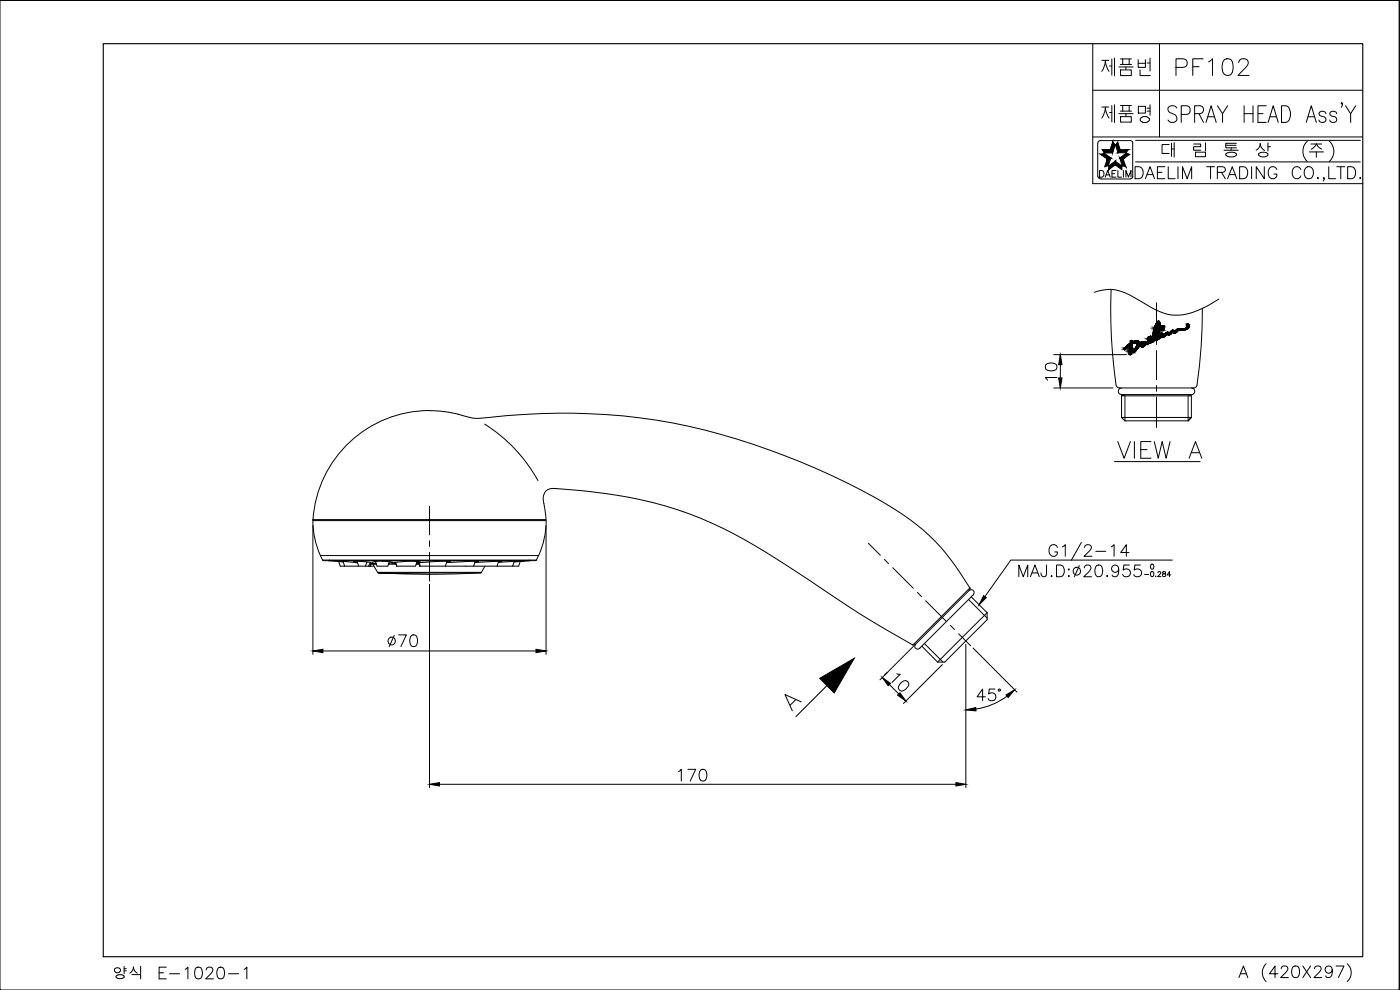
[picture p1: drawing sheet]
<svg xmlns="http://www.w3.org/2000/svg" width="420mm" height="297mm" viewBox="0 0 420 297" stroke-linecap="round" stroke-linejoin="round" font-family="sans-serif">
<defs><g id="words">
<text font-size="18.5" x="320.7" y="41.3">제품명</text>
<text font-size="14.1" x="320.7" y="24">제품번</text>
<text font-size="10.1" x="349.2" y="38.1">SPRAY HEAD Ass'Y</text>
<g font-size="9.3">
<text x="351.7" y="24">PF102</text>
<text x="313.6" y="169.3">G1/2-14</text>
</g>
<g font-size="8.8">
<text x="266.3" y="208.5">10</text>
<text x="234.2" y="214.5">A</text>
</g>
<text font-size="7.9" x="339.4" y="55.4">DAELIM TRADING CO.,LTD.</text>
<g font-size="7.1">
<text x="318.2" y="115.4" transform="rotate(-90 318.2 115.4)">10</text>
<text x="304.4" y="174.3">MAJ.D: 20.955</text>
<text x="115.4" y="195.1">70</text>
<text x="202.5" y="235.7">170</text>
</g>
<text font-size="6.6" x="292.1" y="211.3">45°</text>
<text font-size="4.9" x="328.8" y="54.3">DAELIM</text>
<text font-size="4.4" x="342.2" y="174.3">-0.284</text>
</g></defs>
<!-- layer: 0 -->
<g fill="none" stroke="#000" stroke-width=".3">
<path d="M0 .1h419.9v296.9h-419.9zM0 .1h419.9v296.9M328 13.1v42h81M348 13.1v28M328 27.1h81M328 41.1h81M329.4 43v9.9M330.5 53.7h8.7M339.9 43v9.9M340.8 42.1h67.5M340.8 48.6h67.5M358.2 43.2h2.1v.8h-2.1v1.1h2.1"/>
<path d="M358.8 45.7h3v1.3h-3zM361.8 42.8v2.5M367.3 45.1h4.3M367.9 43.6h3.1M368 46.1v.5M368 46.1a2.45 2.45 0 0 1 3.1 .2l-.1 .3M369.5 44.4v.7M371.1 43h-3.2v1.4h3.2M377 45.1l.7-.7 .5-1.4 .5 1.5 .8 .7M377.8 46.6a.95 .95 0 0 1 1.3-.9l1.2 .3 .1 .6M380.5 42.8v2.5M380.5 44h.8"/>
<path d="M392.3 42.4a4.2 4.2 0 0 0 0 6.1M392.9 45.6h4.3M393.4 43.2h3.3M395.1 45.6v1.6M395.1 43.2l-.8 1.1-.8 .5M395.1 43.2l.8 1.1 .8 .4M398.9 42.4a4.1 4.1 0 0 1 0 6.1M145.4 127.2a46.5 46.5 0 0 1 16 17M93.9 157.7v38.6M163.9 157.7v38.6M128.9 175.3v61M290.8 177.2a.87 .87 0 0 1 1.3 0 .87 .87 0 0 1 0 1.3"/>
<path d="M291 177l-16.4 16.4M291.5 179.1l4.7 4.7v2.2l-12.7 12.7h-2.1l-4.8-4.8M292.1 178.4l-16.1 16.1M351.8 168h-48.4l-7.8 11M96.9 195.3h64M274.1 194l-10 10M274.8 193.2a.87 .87 0 0 0 0 1.3 .87 .87 0 0 0 1.2 0M282.8 199.4l-11.7 11.7M289.9 193.3v43M292 194.4l13.2 13.3M131.9 235.3h155"/>
</g>
<g fill="#000" stroke="#000" stroke-width=".3">
<path d="M295.2 178.7l.8 .6-2.2 2.2zM93.9 195.3l3-.5v1zM160.9 194.8l3 .5-3 .5zM301.9 208.5l2.6-1.5-1.9 2.3zM128.9 235.3l3-.5v1zM286.9 234.8l3 .5-3 .5z"/>
<path d="M332.3 47.7l.3 2-1 .3zM332.3 47.7l.3 2 .8-2.3z"/>
<path d="M334.7 48.4v1.1l-2 1.4zM332.7 49.8v1.1l2-2.5z"/>
<path d="M334.7 49.5l2 .3v1.1zM334.7 48.4v1.1l2 .3z"/>
<path d="M336 47.4l1.1 .3 .8 2.3zM336 47.4l.8 2.3 1.1 .3z"/>
</g>
<!-- layer: TXT -->
<path d="M31 13.1h378v273.9h-378z" fill="none" stroke="#000" stroke-width=".34"/>
<!-- layer: DWG -->
<g fill="none" stroke="#000" stroke-width=".3">
<path d="M333.5 86.9a157.4 157.4 0 0 0 1.4 28.7M360.8 92.5a144.7 144.7 0 0 1-1.7 23.4l-.9 .5h-22.2a.99 .99 0 0 1-1-.9M336.6 118.8v6.5M336.6 116.4a.99 .99 0 0 0-1 1 .99 .99 0 0 0 1 1h21a.99 .99 0 0 0 1-1 .99 .99 0 0 0-1-1M337.3 118.4l-.7 .4h20.9M356.9 118.4l.6 .4v6.5h-20.9M336.6 125.3l1 1h19M356.6 126.3l.9-1-.9 1M248.2 205.7l-9.4 9.3M34.6 290.5a.82 .82 0 0 0 .1 1.2 .82 .82 0 0 0 1.1 0 .82 .82 0 0 0 .1-1.2M34.6 290.6a.95 .95 0 0 1 1.3 0M35.4 293.5h1.3"/>
<path d="M35.4 293.6a.51 .51 0 0 1-.6-.5 .51 .51 0 0 1 .6-.6 1.13 1.13 0 0 1 1.8 .7l-.5 .4M37.3 290v2.1M37.3 290.6h.6M37.3 291.3h.6M39 292l.9-1 .1-.9 .3 .9 .9 1M39.6 292.4h2.6v1.3M42.2 290v2.1M47.8 291.9h1.3M49.9 290.2h-2.1v3.5h2.1M50.9 292.2h3M55.6 290.9l.8-.7v3.5M58.9 290.4a1.15 1.15 0 0 1 1.7 .5 2.87 2.87 0 0 1-.4 2.6 1.15 1.15 0 0 1-1.7-.5 3.2 3.2 0 0 1 .4-2.6z"/>
<path d="M61.9 291l.2-.5 .5-.3 1 .2a1.05 1.05 0 0 1-.2 1.6l-1.7 1.7h2.4M65.6 290.4a1.12 1.12 0 0 1 1.6 .5 2.87 2.87 0 0 1-.3 2.6 1.12 1.12 0 0 1-1.7-.5 2.87 2.87 0 0 1 .4-2.6zM68.6 292.2h3M73.2 290.9l.9-.7v3.5M371.8 293.3l1.4-3.5 1.3 3.5M372.3 292.2h1.7M380 289.2a3.6 3.6 0 0 0 0 5.3M383.5 292.2h-2.5l1.7-2.4v3.5M384.5 290.6l.2-.5a1.17 1.17 0 0 1 1.5-.1 .81 .81 0 0 1 .1 1.2l-2 2.1h2.4M388.2 290a1.24 1.24 0 0 1 1.6 .5 2.84 2.84 0 0 1-.3 2.6 1.15 1.15 0 0 1-1.7-.5 2.87 2.87 0 0 1 .4-2.6zM391 289.8l2.3 3.5M393.3 289.8l-2.3 3.5"/>
<path d="M394.5 290.6l.2-.5a1.1 1.1 0 0 1 1.8 .4l-.5 1.2-1.7 1.6h2.4M399.8 291a1.08 1.08 0 0 1-1.5 .9 1.08 1.08 0 0 1-.4-1.7 1.08 1.08 0 0 1 1.8 .1 3.1 3.1 0 0 1-.4 2.8 .99 .99 0 0 1-1.5-.3M401 289.8h2.4l-1.7 3.5M404.3 289.2a3.6 3.6 0 0 1 0 5.3"/>
</g>
<!-- layer: DIM -->
<path d="M328.4 87.7a12.3 12.3 0 0 1 11.7 1.4l4.6 2.7a14.8 14.8 0 0 0 16.3 .6l4.8-2.7M316.2 106.4h21.9M316.2 116.4h17.8M337.6 118.4v7.9M356.6 118.4v7.9" fill="none" stroke="#000" stroke-width=".3"/>
<!-- layer: MAKE2D_VISIBLE_LINES -->
<g fill="none" stroke="#000" stroke-width=".3">
<path d="M137.5 124.3l5.1 1.2a279.5 279.5 0 0 1 34.5-1.4 178.7 178.7 0 0 1 62.9 14.4 150.9 150.9 0 0 1 35.1 18.9 57.5 57.5 0 0 1 13.3 14.8l2.7 4.2M137.5 124.3a35 35 0 0 0-43.6 31.6M93.9 155.9l.3 .3M163.2 151.1l.7 4.8M163.2 151.2a3.2 3.2 0 0 1 2.7-4.7 143.9 143.9 0 0 1 40.9 7.7 143.6 143.6 0 0 1 29.5 15.6l6.2 4a309.3 309.3 0 0 0 31.7 19.8l.4-.2M163.9 156.2h-70a25.5 25.5 0 0 0 2.3 10.5M163.9 156.2a25.5 25.5 0 0 1-2.2 10.5M96.1 166.7l.7 1.3M96.8 168l.3 .2h63.6l.3-.2M98.6 168.2h.3h-.3M98.9 168.2l8.4 .7-1.1-.4M98.9 168l-.3 .2"/>
<path d="M101.6 168.5l.5 1.4h7.6M103 168.4l.4 1.5M106.2 168.4l4.4 .2 2 .6h-1.3M106.2 168.4v.1M107.1 168.4l.6 1.5M110.1 168.6l-.4 1.3h2.5M111 169.9l.4-.9-.2 .9M111.7 168.9l1.1 .2M112.4 168.5l.3 .1M112.7 168.5l.5 1.4h3.2l.4-1.4M112.8 169.1h.1M112.9 169.3h-1l1.7 2.6"/>
<path d="M113.1 168.4l-1 .2-.4 .3M113.1 168.4l4.8 .3-1.2 .4M113.5 171.9h30.7a278.4 278.4 0 0 1-30.7 0zM116.6 169.3h2.3M116.6 169.1v.1M124.9 169.3h.9M125 169.1l.7 .1M125.1 168.9l1.1-.3a28.6 28.6 0 0 0-8.6 .3l1.2 .2M125.2 168.5l-.5 1.4h-5.7l-.3-1.2M125.6 168.9l.3 1M125.9 169.9h27.9M134 168.8l1.2-.2-3.7-.2-6.5 .5"/>
<path d="M134.2 168.4l-.6 1.5M142.7 168.4l-.5 1.5M145.5 169.9l-1.2 2M149.6 168.6l1.1-.2-8.2 .3 1.1-.2-2.8-.1-6.8 .4M149.6 168.4l-.4 1.5M154.3 168.4l-.5 1.5h1.9l.4-1.4 .6-.1M155.3 168.4l-5.7 .3M155.4 168.4l-1.1 .2M156.7 168.4l-2.4 .2M157.1 168.4h.1M158.9 168.2l-2.2 .2M158.9 168l.3 .2"/>
<path d="M161.6 166.7l-.6 1.3M291.1 176.4l-.1 .6"/>
</g>
<!-- layer: CL -->
<g fill="none" stroke="#000" stroke-width=".3">
<path d="M347.1 90.8v9.1M347.1 101.7v1.7M347.1 105.2v8.7M347.1 115.7v1.7M347.1 119.2v9.1M128.9 151.9v8.6M128.9 162.2v1.8M128.9 165.7v8.6M260.6 163l3.6 3.6M265.4 167.8l1.3 1.3M267.9 170.3l6.2 6.2M275.3 177.7l1.3 1.3"/>
<path d="M277.8 180.2l6.2 6.2M285.2 187.6l1.3 1.3M287.7 190.1l3.6 3.6"/>
</g>
<!-- layer: MAKE2D_VISIBLE_LINES_-_TA2 -->
<path d="M93.9 155.9h70M96.1 166.7h65.5M96.8 168h64.2M111.1 168.8l-.5 1.1M113.3 171.7h31.2M118.7 168.7l.4 1.2M125.9 168.8l.2 1.1M291.1 176.4l-17.1 17.1" fill="none" stroke="#000" stroke-width=".3"/>
<!-- layer: D -->
<g fill="none" stroke="#000" stroke-width=".3">
<path d="M347.3 96.6l-.5 .8-.6 1.6v2a.75 .75 0 0 1 .1 1 .75 .75 0 0 1-.9 .3 .68 .68 0 0 0 .4-.9 .68 .68 0 0 0-.9-.4l-.5 .7 .3 .9a.47 .47 0 0 1-.5 .3 .47 .47 0 0 1-.4-.4M347.4 96.5l-.1 .1M347.7 96.4l-.3 .1M347.7 96.4h.1M347.8 96.4l.3 .6v1.3l-.8 2.6a.31 .31 0 0 0 0 .5 .31 .31 0 0 0 .5-.1l.9-1.4 .1 .2a.47 .47 0 0 0 .4 .5 .47 .47 0 0 0 .5-.4l.4-.4 .5-.1a.53 .53 0 0 0 .6 .2 .53 .53 0 0 0 .3-.5l.4-.3 .7 .2 .8-.6h.8a1.63 1.63 0 0 0 2-.7 .45 .45 0 0 1-.1-.6 .45 .45 0 0 1 .6-.1 .45 .45 0 0 1 .1 .6 1.99 1.99 0 0 1-2.6 1.1h-.6a1.21 1.21 0 0 1-1.5 .8l-.3-.2M348.7 99v.2M348.7 99.2h.1M348.7 99v-1.3a.47 .47 0 0 1 .6 0 .47 .47 0 0 1 .2 .5l-.8 1M348.7 99h.1M351.8 99.6a.95 .95 0 0 1-1.4 .7l-.7 .4a.61 .61 0 0 1-.6 .5 .61 .61 0 0 1-.6-.4l-.1 .2a1.71 1.71 0 0 1-1.8 .9 2.27 2.27 0 0 1-1.8 1.1l-.5 .3-.6-.1a.75 .75 0 0 1-.6 .9 .75 .75 0 0 1-.8-.8l.5-.7 .5-.1-.6 .7 .2 .3 .3-.1 .5-.9M351.8 99.6h.1M339.3 102.3l.5-.1v.4a1.34 1.34 0 0 1 2.2 .3l-.2 1.1-1.4 1.6a.31 .31 0 0 1-.3 .2 .31 .31 0 0 1-.3-.2l.7-.8a1.24 1.24 0 0 0 .3-1.9h-.4a1.14 1.14 0 0 0-.7 1.6l-.2 1.4a.4 .4 0 0 1-.1 .4 .4 .4 0 0 1-.4 .1l.2-3-1.8 1.5v-.2l.7-.8a2.06 2.06 0 0 0 1.2-1.6z"/>
<path d="M339.5 106.1h.1M341.7 104.2h.1M343.7 102.5h.1M345 101.5l.2-.1a.38 .38 0 0 1 .2 .4 .38 .38 0 0 1-.5 .3zM346.9 100.9h.1M347 100.7l.5-1.4 .1-2.1-.7 2v1.7M347 100.8v.1M347 100.7v.1M334.5 138.5h25.7M335.4 132.5l2 5 1.9-5M340.4 132.5v5M342.3 134.9h2"/>
<path d="M345.4 132.5h-3.1v5h3.1M346.4 132.5l1.2 5 1.2-5 1.2 5 1.2-5M356.9 137.5l1.9-5 1.9 5M357.6 135.8h2.4M290.7 179.9l5.5 5.5M277.5 193.1l5.5 5.6M296.2 183.8l-14.8 14.9"/>
</g>
<!-- layer: DWG -->
<path d="M246 203.5l10.4-6-6 10.4z" fill="#000" stroke="#000" stroke-width=".3"/>
<!-- layer: D -->
<g fill="#000" stroke="#000" stroke-width=".3">
<path d="M347.3 96.6h.6zM348.7 99.2h.2zM349 97.6h.1zM351.9 99.1h.1zM352.8 99.2h.5zM353.7 98.7h.1zM354.6 99h.3zM356.3 97.3h.2zM337.4 104.9h.1zM339 105.9h.5zM339 106.4h.3zM339.5 102.1h.2z"/>
<path d="M339.8 105.8h.3zM339.9 102.6h2zM340 105.5h.5zM339.8 105.8h.2zM340.3 102.4h1.5zM341.2 102.2h.1zM344 103.3h.3zM344.4 102.9h.5zM344.5 101.5h.5zM345 102.9h.4zM345.1 101h.4zM345 102.9h.2z"/>
<path d="M347 101.9h.3zM347 101.9l.2 .1zM347.9 101.2h.4zM348.9 101.2h.2zM348.9 101.2h.3zM350.5 100.4h.7zM350.7 100.5h.3z"/>
<path d="M346.2 99.2h.7zM346.2 99.2h.7z"/>
<path d="M346.3 98.8h.7zM346.3 98.8h.7z"/>
<path d="M346.4 98.6h.6zM346.4 98.6h.6z"/>
<path d="M346.1 100h.7zM346.1 100h.7z"/>
<path d="M346.2 99.5l.6 .1zM346.2 99.5l.6 .1z"/>
<path d="M346.2 99.6h.6zM346.2 99.6h.6z"/>
<path d="M346.1 99.6l.7 .1zM346.1 99.6l.7 .1z"/>
<path d="M346.1 99.7l.7 .1zM346.1 99.7l.7 .1z"/>
<path d="M346.1 99.8h.7zM346.1 99.8h.7z"/>
<path d="M346.1 99.8l.7 .1zM346.1 99.8l.7 .1z"/>
<path d="M346.1 99.9h.7zM346.1 99.9l.7 .1z"/>
<path d="M346.9 97.4h.5zM346.9 97.4h.5z"/>
<path d="M346.2 99.2l.7 .1zM346.2 99.2l.7 .1z"/>
<path d="M346.2 99.3h.7zM346.2 99.3h.7z"/>
<path d="M346.2 99.3l.7 .1zM346.2 99.3l.7 .1z"/>
<path d="M346.2 99.4h.7zM346.2 99.4l.6 .1z"/>
<path d="M346.9 97.2h.7zM346.9 97.2h.7z"/>
<path d="M346.3 98.9l.6 .1zM346.3 98.9l.6 .1z"/>
<path d="M346.3 99h.6zM346.3 99h.6z"/>
<path d="M346.2 99h.7zM346.2 99l.7 .2z"/>
<path d="M346.3 98.8h.7zM346.3 98.8l.6 .1z"/>
<path d="M346.4 98.5l.6 .1zM346.4 98.5l.6 .1z"/>
<path d="M346.4 98.6l.6 .2v-.2zM346.4 98.6l.6 .2h-.7z"/>
<path d="M346.5 98.4l.5 .1zM346.5 98.4l.5 .1z"/>
<path d="M346.4 98.5h.6zM346.4 98.5h.6z"/>
<path d="M346.5 98.3h.6zM346.5 98.3l.5 .1z"/>
<path d="M346.5 98.1l.6 .1zM346.5 98.1l.6 .1z"/>
<path d="M346.5 98.2h.6zM346.5 98.2l.6 .1zM346.5 98.3h.6zM346.5 98.3h.6z"/>
<path d="M346.6 98h.6zM346.6 98h.6z"/>
<path d="M346.6 98h.6zM346.6 98l.5 .1z"/>
<path d="M346.6 97.9h.6zM346.6 97.9h.6z"/>
<path d="M346.6 97.9h.6zM346.6 97.9l.6 .1z"/>
<path d="M346.7 97.7l.6 .1zM346.7 97.7l.6 .1z"/>
<path d="M346.7 97.8h.6zM346.7 97.8l.5 .1z"/>
<path d="M346.8 97.6l.5 .1zM346.8 97.6l.5 .1z"/>
<path d="M346.7 97.7h.6zM346.7 97.7h.6z"/>
<path d="M346.8 97.5l.5 .1zM346.8 97.5l.5 .1z"/>
<path d="M346.8 97.6h.5zM346.8 97.6h.5z"/>
<path d="M346.8 97.4h.6zM346.8 97.4h.6z"/>
<path d="M346.8 97.4h.6zM346.8 97.4l.5 .1z"/>
<path d="M346.9 97.4h.5zM346.9 97.4h.5z"/>
<path d="M346.9 97.3h.6zM346.9 97.3l.5 .1z"/>
<path d="M346.9 97.2h.6zM346.9 97.2h.7z"/>
<path d="M346.9 97.2l.6 .1zM346.9 97.2l.6 .1z"/>
<path d="M346.9 97.3h.6zM346.9 97.3h.6z"/>
<path d="M347.6 97.2h.5zM347.6 97.2h.5z"/>
<path d="M347.6 98h.5zM347.6 98h.5z"/>
<path d="M347.6 98.1h.5zM347.6 98.1h.5z"/>
<path d="M347.6 96.4h.2zM347.6 96.4h.2zM347.6 96.4h.2z"/>
<path d="M347.3 99.9h.4zM347.3 99.9l.4 .1zM347.3 100h.4zM347.3 100h.4z"/>
<path d="M347.6 96.4h.2zM347.6 96.4h.2zM347.6 96.4h.2zM347.6 96.4h.2z"/>
<path d="M347.4 99.7l.3 .2 .1-.2zM347.4 99.7l.3 .2h-.4zM347.3 99.9h.4zM347.3 99.9h.4z"/>
<path d="M347.6 96.4h.3zM347.6 96.4h.3zM347.5 96.4h.4zM347.5 96.4h.4z"/>
<path d="M347.4 99.6h.4zM347.4 99.6h.4z"/>
<path d="M347.4 99.6h.4zM347.4 99.6l.4 .1zM347.4 99.7h.4zM347.4 99.7h.4z"/>
<path d="M347.5 96.4l.4 .1zM347.5 96.4l.4 .1zM347.5 96.5h.4zM347.5 96.5h.4z"/>
<path d="M347.5 96.5h.4zM347.5 96.5h.4zM347.4 96.5h.5zM347.4 96.5h.5z"/>
<path d="M347.5 99.4l.4 .1zM347.5 99.4l.4 .1z"/>
<path d="M347.5 99.5h.4zM347.5 99.5l.3 .1z"/>
<path d="M347.4 96.5h.5zM347.4 96.5h.5zM347.4 96.5h.5zM347.4 96.5h.5z"/>
<path d="M347.5 99.3h.4zM347.5 99.3h.4z"/>
<path d="M347.5 99.3h.4zM347.5 99.3l.4 .1z"/>
<path d="M347.4 96.5l.5 .1zM347.4 96.5l.5 .1zM347.3 96.6h.6z"/>
<path d="M347.3 96.6l.7 .1zM347.3 96.6l.7 .1zM347.3 96.7h.7zM347.3 96.7h.7z"/>
<path d="M347.6 99l.3 .1zM347.6 99l.3 .1z"/>
<path d="M347.5 99.1l.4 .1zM347.5 99.1l.4 .1z"/>
<path d="M347.5 99.2h.4zM347.5 99.2l.4 .1z"/>
<path d="M347.3 96.7h.7zM347.3 96.7h.7z"/>
<path d="M347.2 96.7l.8 .1zM347.2 96.7l.8 .1z"/>
<path d="M347.6 98.7l.4 .1zM347.6 98.7l.4 .1z"/>
<path d="M347.6 98.8l.4 .1zM347.6 98.8l.4 .1z"/>
<path d="M347.6 98.9h.4zM347.6 98.9l.3 .1z"/>
<path d="M347.2 96.8h.8zM347.2 96.8h.8z"/>
<path d="M347.2 96.8h.8zM347.2 96.8h.8z"/>
<path d="M347.2 96.8l.8 .1zM347.2 96.8l.8 .1z"/>
<path d="M347.1 96.9h.9zM347.1 96.9h.9z"/>
<path d="M347.1 96.9l1 .1zM347.1 96.9l1 .1z"/>
<path d="M347.6 98.4l.4 .1zM347.6 98.4l.4 .1z"/>
<path d="M347.6 98.5l.4 .1zM347.6 98.5l.4 .1z"/>
<path d="M347.6 98.6h.4zM347.6 98.6h.4z"/>
<path d="M347.6 98.6h.4zM347.6 98.6l.4 .1z"/>
<path d="M347 97h1.1zM347 97h1.1z"/>
<path d="M347 97l1.1 .1zM347 97l1.1 .1z"/>
<path d="M347 97.1h1.1zM347 97.1h1.1z"/>
<path d="M347 97.1h1.1zM347 97.1h1.1z"/>
<path d="M347 97.1l1.1 .1zM347 97.1l1.1 .1zM346.9 97.2h1.2zM346.9 97.2h1.2z"/>
<path d="M347.6 97.2h.5zM347.6 97.2h.5z"/>
<path d="M347.6 97.2l.5 .1zM347.6 97.2l.5 .1z"/>
<path d="M347.6 97.3h.5zM347.6 97.3h.5z"/>
<path d="M347.6 97.9h.5zM347.6 97.9h.5z"/>
<path d="M347.6 97.9l.5 .1zM347.6 97.9l.5 .1z"/>
<path d="M347.6 98l.5 .1zM347.6 98l.5 .1z"/>
<path d="M347.6 98.1l.5 .2v-.2zM347.6 98.1l.5 .2h-.5z"/>
<path d="M347.6 98.3h.5zM347.6 98.3h.5z"/>
<path d="M347.6 98.3h.5zM347.6 98.3l.4 .1z"/>
<path d="M347.6 97.3h.5zM347.6 97.3h.5z"/>
<path d="M347.6 97.3l.5 .1zM347.6 97.3l.5 .1z"/>
<path d="M347.6 97.4h.5zM347.6 97.4h.5zM347.6 97.4h.5zM347.6 97.4h.5z"/>
<path d="M347.6 97.4l.5 .1zM347.6 97.4l.5 .1z"/>
<path d="M347.6 97.5l.5 .1zM347.6 97.5l.5 .1z"/>
<path d="M347.6 97.6h.5zM347.6 97.6h.5z"/>
<path d="M347.6 97.6l.5 .1zM347.6 97.6l.5 .1z"/>
<path d="M347.6 97.7h.5zM347.6 97.7h.5z"/>
<path d="M347.6 97.7l.5 .2zM347.6 97.7l.5 .2z"/>
<path d="M348.7 98h.7zM348.7 98h.7z"/>
<path d="M348.7 97.9h.7zM348.7 97.9h.7z"/>
<path d="M348.7 99.1h.2zM348.7 99.1h.3z"/>
<path d="M348.7 99.1h.2zM348.7 99.1l.2 .1zM348.7 99.2h.2z"/>
<path d="M348.7 99h.3zM348.7 99l.3 .1z"/>
<path d="M348.7 99h.4zM348.7 99h.4z"/>
<path d="M348.7 99h.4zM348.7 99h.3zM348.7 99h.3zM348.7 99h.3z"/>
<path d="M349 97.6l.2 .1zM348.9 97.7h.3z"/>
<path d="M348.8 98.9h.3zM348.8 98.9l.3 .1z"/>
<path d="M348.9 97.7h.3zM348.8 97.7h.4z"/>
<path d="M348.8 98.8h.4zM348.8 98.8l.3 .1z"/>
<path d="M348.8 97.7h.5zM348.7 97.7h.6z"/>
<path d="M348.8 98.8h.4zM348.8 98.8h.4z"/>
<path d="M348.8 98.7h.4zM348.8 98.7l.4 .1z"/>
<path d="M348.7 97.7l.6 .1zM348.7 97.7l.6 .1z"/>
<path d="M348.7 97.8l.7 .1zM348.7 97.8l.7 .1z"/>
<path d="M348.8 98.7h.5zM348.8 98.7h.4z"/>
<path d="M348.8 98.6h.5zM348.8 98.6h.5z"/>
<path d="M348.8 98.6h.5zM348.8 98.6l.5 .1z"/>
<path d="M348.7 97.9l.7 .1zM348.7 97.9l.7 .1z"/>
<path d="M348.8 98.4l.6 .1zM348.8 98.4l.6 .1z"/>
<path d="M348.8 98.5h.6zM348.8 98.5l.5 .1z"/>
<path d="M348.7 98l.8 .1zM348.7 98l.8 .1z"/>
<path d="M348.8 98.3l.6 .1zM348.8 98.3l.6 .1z"/>
<path d="M348.8 98.4h.6zM348.8 98.4h.6z"/>
<path d="M348.7 98.1l.8 .1zM348.7 98.1l.8 .1z"/>
<path d="M348.7 98.2h.8zM348.7 98.2h.8z"/>
<path d="M348.7 98.2h.8zM348.7 98.2h.8z"/>
<path d="M348.8 98.2h.7zM348.8 98.2l.6 .1z"/>
<path d="M350 99.9h.9zM350 99.9h.9z"/>
<path d="M350.4 99.7h.2zM350.3 99.7h.3z"/>
<path d="M350.3 99.7h.3zM350.2 99.7h.4z"/>
<path d="M350.2 99.7l.5 .1zM350.1 99.8h.6zM350.1 99.8h.6zM350.1 99.8h.6z"/>
<path d="M350.1 99.8l.7 .1zM350.1 99.9h.7zM350.1 99.9h.7zM350.1 99.9h.7z"/>
<path d="M350.1 99.9h.8zM350 99.9h.9z"/>
<path d="M350 99.9h.9zM350 99.9h.9z"/>
<path d="M349.9 99.9l1.1 .1zM349.9 99.9l1.1 .1z"/>
<path d="M351 100h.5zM351 100h.5z"/>
<path d="M349.9 100h1.1zM349.9 100h1.1z"/>
<path d="M351.3 99.7h.4zM351.3 99.7h.4z"/>
<path d="M351.1 99.9l.4 .1zM351.1 99.9l.4 .1z"/>
<path d="M349.9 100h1.6zM349.9 100h1.6z"/>
<path d="M351.6 99.3h1.7zM351.6 99.3h1.7z"/>
<path d="M351.1 99.9h.5zM351.1 99.9h.4z"/>
<path d="M351.2 99.9h.4zM351.2 99.9h.4z"/>
<path d="M351.2 99.8h.5zM351.2 99.8l.4 .1zM351.2 99.9h.4zM351.2 99.9h.4z"/>
<path d="M351.3 99.7h.4zM351.3 99.7l.4 .1zM351.2 99.8h.5zM351.2 99.8h.5z"/>
<path d="M351.3 99.6h.5zM351.3 99.6h.5zM351.3 99.6h.5zM351.3 99.6h.5z"/>
<path d="M351.3 99.6h.5zM351.3 99.6l.4 .1z"/>
<path d="M351.9 99.1h.2zM351.8 99.1h.3z"/>
<path d="M351.8 99.1h.4zM351.7 99.1h.5zM351.7 99.1h.5zM351.7 99.1h.5z"/>
<path d="M351.7 99.1l.6 .1zM351.7 99.2h.6z"/>
<path d="M351.7 99.2h.6zM351.7 99.2h.6z"/>
<path d="M352.4 99.9h.2zM352.4 99.9h.2z"/>
<path d="M351.7 99.2h.8zM351.7 99.2h.8z"/>
<path d="M351.7 99.2l.9 .1zM351.7 99.2l.9 .1z"/>
<path d="M352.3 99.9h.5zM352.3 99.9h.3zM352.4 99.9h.2z"/>
<path d="M352.1 99.8l.7 .1zM352.1 99.8l.7 .1z"/>
<path d="M352.1 99.9h.7zM352.1 99.9h.7zM352.3 99.9h.5zM352.3 99.9h.5z"/>
<path d="M352.1 99.8h.8zM352.1 99.8h.7z"/>
<path d="M352 99.8h.9zM352 99.8h.9z"/>
<path d="M352 99.7h1zM352 99.7h1z"/>
<path d="M352 99.7h1zM352 99.7h1z"/>
<path d="M352 99.7h1zM352 99.7l.9 .1z"/>
<path d="M351.9 99.6l1.1 .1zM351.9 99.6l1.1 .1z"/>
<path d="M351.4 99.6h1.7zM351.4 99.6h1.7z"/>
<path d="M351.4 99.6h1.7zM351.4 99.6h1.7z"/>
<path d="M351.8 99.6h1.3zM351.8 99.6h1.2z"/>
<path d="M351.5 99.5h1.6zM351.5 99.5h1.6z"/>
<path d="M351.4 99.5h1.7zM351.4 99.6h1.7z"/>
<path d="M351.5 99.4h1.7zM351.5 99.4l1.6 .1z"/>
<path d="M351.5 99.4h1.7zM351.5 99.4h1.7z"/>
<path d="M351.6 99.3h1.7zM351.6 99.3l1.6 .1z"/>
<path d="M352.7 99.2l.6 .1zM352.6 99.3h.7z"/>
<path d="M351.6 99.3h1.7zM351.6 99.3h1.7z"/>
<path d="M353.4 98.7h2.9zM353.4 98.7h2.9z"/>
<path d="M352.9 99.1l.5 .1zM352.9 99.1l.5 .1z"/>
<path d="M352.8 99.2h.6zM352.8 99.2h.5zM352.7 99.2h.6z"/>
<path d="M352.9 99.1h.5zM352.9 99.1h.5z"/>
<path d="M353 99.1h.4zM352.9 99.1h.5z"/>
<path d="M353 99h.5zM353 99h.5z"/>
<path d="M353 99h.5zM353 99l.4 .1z"/>
<path d="M353.1 99h.5zM353 99h.5z"/>
<path d="M353.1 99h.5zM353.1 99h.6z"/>
<path d="M353.1 99h.5zM353.1 99h.5z"/>
<path d="M353.1 99h.6zM353.1 99h.6z"/>
<path d="M353.1 99h.6zM353.1 99h.7z"/>
<path d="M353.7 98.7h.2zM353.7 98.7h.2z"/>
<path d="M353.7 98.7h.3zM353.6 98.7h.4zM353.6 98.7h.4zM353.6 98.7h.4z"/>
<path d="M353.6 98.7h.6zM353.5 98.7h.7z"/>
<path d="M353.5 98.7h.7zM353.5 98.7h.7z"/>
<path d="M353.5 98.7h.8zM353.4 98.7h.9z"/>
<path d="M353.4 98.7h1.1zM353.4 98.7h1.1z"/>
<path d="M353.4 98.7h1.2zM353.4 98.7h1.2z"/>
<path d="M353.4 98.7h1.3zM353.4 98.7h1.3z"/>
<path d="M354.6 99h.3zM354.7 99h.2z"/>
<path d="M353.4 98.7h1.3zM353.4 98.7h1.3z"/>
<path d="M353.4 98.7h1.4zM353.4 98.7h1.4z"/>
<path d="M354.5 99h.5zM354.5 99h.4z"/>
<path d="M354.3 99h.8zM354.3 99h.7zM354.5 99h.5zM354.5 99h.5z"/>
<path d="M354.3 99h.9zM354.3 99h.8z"/>
<path d="M354.2 99h1zM354.2 99h1z"/>
<path d="M354.1 99h1.2zM354.1 99h1.2z"/>
<path d="M354.1 99h1.2zM354.1 99h1.1z"/>
<path d="M354 99h1.4zM354 99h1.3z"/>
<path d="M353.1 99h2.3zM353.1 99h2.4z"/>
<path d="M353.8 99h1.6zM353.8 99h1.6z"/>
<path d="M353.8 99h1.6zM353.8 99h1.6z"/>
<path d="M353.9 99h1.5zM353.9 99h1.5z"/>
<path d="M355.6 98.6h.8zM355.6 98.6h.8z"/>
<path d="M353.1 98.9h2.5zM353.1 98.9h2.6z"/>
<path d="M353.1 98.9h2.5zM353.1 98.9l2.4 .1z"/>
<path d="M353.1 98.9h2.6zM353.1 98.9h2.7z"/>
<path d="M353.1 98.9h2.8zM353.1 98.9h2.7z"/>
<path d="M353.2 98.9h2.8zM353.1 98.9h2.8z"/>
<path d="M353.2 98.8h2.9zM353.2 98.8l2.8 .1z"/>
<path d="M353.2 98.8h2.9zM353.2 98.8h2.9z"/>
<path d="M353.3 98.7h2.9zM353.3 98.7l2.8 .1z"/>
<path d="M353.3 98.7h2.9zM353.3 98.7h2.9z"/>
<path d="M354.9 98.7h1.4zM354.8 98.7h1.5z"/>
<path d="M353.4 98.7h2.9zM353.4 98.7h2.8z"/>
<path d="M355.3 98.7h1zM355.1 98.7h1.2z"/>
<path d="M355.1 98.7h1.2zM355 98.7h1.3z"/>
<path d="M355 98.7h1.3zM354.9 98.7h1.4z"/>
<path d="M355.5 98.7h.9zM355.4 98.7h1zM355.4 98.7h1zM355.4 98.7h1z"/>
<path d="M355.4 98.7h1zM355.3 98.7h1z"/>
<path d="M355.6 98.6h.8zM355.5 98.7h.9z"/>
<path d="M355.7 98.6h.7zM355.6 98.6h.8z"/>
<path d="M355.8 98.5l.7 .1zM355.8 98.5l.7 .1z"/>
<path d="M355.8 98.6h.7zM355.7 98.6h.7z"/>
<path d="M356.3 97.3h.3zM356.3 97.3h.3z"/>
<path d="M356.3 97.3h.3zM356.3 97.3h.3z"/>
<path d="M355.9 98.5h.7zM355.9 98.5h.7z"/>
<path d="M355.9 98.5h.7zM355.8 98.5h.7z"/>
<path d="M356.2 97.3h.5zM356.2 97.3h.5z"/>
<path d="M356 98.4h.6zM356 98.4l.6 .1z"/>
<path d="M356.2 97.3l.5 .1zM356.2 97.3l.5 .1z"/>
<path d="M356 98.4h.7zM356 98.4h.6z"/>
<path d="M356.2 97.4h.5zM356.2 97.4h.5z"/>
<path d="M356.1 98.3h.6zM356.1 98.3h.6z"/>
<path d="M356.1 98.3h.6zM356.1 98.3l.6 .1z"/>
<path d="M356.2 97.4h.5zM356.2 97.4h.5z"/>
<path d="M356.2 97.4l.6 .1zM356.2 97.4l.6 .1z"/>
<path d="M356.1 98.2h.6zM356.1 98.2l.6 .1z"/>
<path d="M356.1 97.5h.7zM356.1 97.5h.7z"/>
<path d="M356.1 97.5l.7 .1zM356.1 97.5l.7 .1zM356.1 97.6h.7zM356.1 97.6h.7z"/>
<path d="M356.1 98.2h.7zM356.1 98.2h.6z"/>
<path d="M356.1 97.6l.7 .1zM356.1 97.6l.7 .1z"/>
<path d="M356.1 97.7l.8 .1zM356.1 97.7l.8 .1z"/>
<path d="M356.1 97.9h.7zM356.1 97.9h.7z"/>
<path d="M356.1 97.9l.7 .1zM356.1 97.9l.7 .1z"/>
<path d="M356.2 98l.6 .1zM356.2 98l.6 .1z"/>
<path d="M356.1 98.1h.7zM356.1 98.1l.7 .1z"/>
<path d="M356.1 97.8h.8zM356.1 97.8l.7 .1z"/>
<path d="M337.4 104.8h.1zM337.4 104.8h.2z"/>
<path d="M337.4 104.8l.1 .1zM337.4 104.8l.1 .1z"/>
<path d="M337.3 104.8h.3zM337.3 104.8h.3z"/>
<path d="M337.4 104.8h.3zM337.4 104.8h.2z"/>
<path d="M337.4 104.7h.3zM337.4 104.7l.3 .1z"/>
<path d="M337.4 104.7h.4zM337.4 104.7h.3zM337.4 104.7h.3zM337.4 104.7h.3z"/>
<path d="M337.4 104.6h.4zM337.4 104.6l.4 .1z"/>
<path d="M337.4 104.6h.5zM337.4 104.6h.4z"/>
<path d="M337.5 104.5h.4zM337.5 104.5l.4 .1z"/>
<path d="M337.6 104.5h.4zM337.6 104.5h.3z"/>
<path d="M337.6 104.4h.4zM337.6 104.4l.4 .1z"/>
<path d="M337.7 104.3h.4zM337.7 104.3l.3 .1z"/>
<path d="M337.7 104.3h.5zM337.7 104.3h.4z"/>
<path d="M337.8 104.2l.4 .1zM337.8 104.2l.4 .1z"/>
<path d="M337.8 104.3h.4zM337.7 104.3h.5z"/>
<path d="M337.9 104.1l.4 .1zM337.9 104.1l.4 .1z"/>
<path d="M337.9 104.2h.4zM337.8 104.2h.4z"/>
<path d="M338 104l.4 .1zM338 104l.4 .1z"/>
<path d="M337.9 104.1h.5zM337.9 104.1h.4z"/>
<path d="M338 104h.5zM338 104h.4z"/>
<path d="M338.1 104h.4zM338 104h.5z"/>
<path d="M338.6 103.4h.6zM338.6 103.4h.6z"/>
<path d="M338.1 103.9h.5zM338.1 103.9l.4 .1z"/>
<path d="M338.2 103.8h.5zM338.2 103.8l.4 .1z"/>
<path d="M338.2 103.7h.6zM338.2 103.7l.5 .1zM338.2 103.8h.5zM338.2 103.8h.5z"/>
<path d="M338.3 103.7h.5zM338.2 103.7h.6z"/>
<path d="M338.3 103.7h.6zM338.3 103.7h.5z"/>
<path d="M338.4 103.7h.5zM338.4 103.7h.5z"/>
<path d="M338.4 103.6h.6zM338.4 103.7h.5z"/>
<path d="M339 105.3h.6zM339 105.3h.6z"/>
<path d="M338.5 103.5h.5zM338.5 103.5l.5 .1z"/>
<path d="M339 104.8h.6zM339 104.8h.6z"/>
<path d="M339 106.4h.3zM339.1 106.4h.2z"/>
<path d="M338.5 103.5h.6zM338.5 103.5h.5z"/>
<path d="M339.1 104.5h.6zM339.1 104.5h.6z"/>
<path d="M339.2 103.4h.6zM339.2 103.4h.6z"/>
<path d="M339.2 103.4h.6zM339.2 103.4h.6z"/>
<path d="M338.6 103.4h.6zM338.6 103.4l.5 .1z"/>
<path d="M339 106.3l.4 .1zM339 106.3l.4 .1z"/>
<path d="M339 106.4h.4zM339 106.4h.3z"/>
<path d="M338.9 106.2h.6zM338.9 106.2h.6zM338.9 106.2h.6zM338.9 106.2h.6z"/>
<path d="M338.9 106.2h.6zM338.9 106.2l.5 .1z"/>
<path d="M338.9 105.9h.6zM338.9 105.9h.6z"/>
<path d="M338.9 105.9l.6 .1zM338.9 105.9l.6 .1z"/>
<path d="M338.9 106l.6 .1zM338.9 106l.6 .1zM338.9 106.1h.6zM338.9 106.1h.6z"/>
<path d="M338.9 106.1h.6zM338.9 106.1h.6zM338.9 106.1h.6zM338.9 106.1h.6z"/>
<path d="M338.9 106.1h.6zM338.9 106.1l.6 .1zM338.9 106.2h.6zM338.9 106.2h.6zM338.9 106.2h.6zM338.9 106.2h.6z"/>
<path d="M339 105.5l.6 .1zM339 105.5l.6 .1zM339 105.6h.6zM339 105.6h.6z"/>
<path d="M339 105.6l.6 .1zM339 105.6l.6 .1zM339 105.7h.6zM339 105.7h.6z"/>
<path d="M339 105.7h.6zM339 105.7l.5 .2zM338.9 105.9h.6z"/>
<path d="M339 105.1l.6 .1zM339 105.1l.6 .1z"/>
<path d="M339 105.2l.6 .1zM339 105.2l.6 .1z"/>
<path d="M339 105.3l.6 .1zM339 105.3l.6 .1z"/>
<path d="M339 105.4h.6zM339 105.4l.6 .1z"/>
<path d="M339.1 104.7h.5zM339.1 104.7h.6z"/>
<path d="M339.1 104.7l.5 .1v-.1zM339.1 104.7l.5 .1h-.6z"/>
<path d="M339 104.8l.6 .2v-.2zM339 104.8l.6 .2h-.6zM339 105h.6zM339 105h.6z"/>
<path d="M339 105h.6zM339 105l.6 .1z"/>
<path d="M339.5 102.1l.3 .1zM339.4 102.2h.4z"/>
<path d="M339.1 104.3l.6 .1zM339.1 104.3l.6 .1z"/>
<path d="M339.1 104.4l.6 .1zM339.1 104.4l.6 .1z"/>
<path d="M339.1 104.5l.6 .2v-.2zM339.1 104.5l.6 .2h-.6z"/>
<path d="M339.2 103.8l.5 .1zM339.2 103.8l.5 .1z"/>
<path d="M339.2 103.9l.5 .1zM339.2 103.9l.5 .1z"/>
<path d="M339.1 104h.6zM339.1 104h.6z"/>
<path d="M339.1 104l.6 .1zM339.1 104l.6 .1z"/>
<path d="M339.1 104.1l.6 .1zM339.1 104.1l.6 .1z"/>
<path d="M339.1 104.2h.6zM339.1 104.2h.6z"/>
<path d="M339.1 104.2h.6zM339.1 104.2l.6 .1z"/>
<path d="M339.4 102.2h.4zM339.4 102.2h.4z"/>
<path d="M338.8 103.3l1 .1zM338.7 103.4h1.1z"/>
<path d="M338.7 103.4h1.1zM338.7 103.4h1.1z"/>
<path d="M338.7 103.4h1.1zM338.6 103.4h1.2zM338.6 103.4h1.2zM338.6 103.4h1.2z"/>
<path d="M339.2 103.4l.6 .1zM339.2 103.4l.6 .1zM339.2 103.5h.6zM339.2 103.5h.6z"/>
<path d="M339.2 103.5h.6zM339.2 103.5h.6z"/>
<path d="M339.2 103.5l.6 .1zM339.2 103.5l.6 .1zM339.2 103.6h.6zM339.2 103.6h.6z"/>
<path d="M339.2 103.6l.6 .1zM339.2 103.6l.6 .1z"/>
<path d="M339.2 103.7h.6zM339.2 103.7h.6z"/>
<path d="M339.2 103.7h.6zM339.2 103.7l.5 .1z"/>
<path d="M339.4 102.2l.4 .1zM339.4 102.2l.4 .1z"/>
<path d="M339.3 102.5l.5 .1zM339.3 102.5l.5 .1z"/>
<path d="M339.3 102.6h.5zM339.3 102.6h.5z"/>
<path d="M339 103.2h.8zM339 103.2h.8z"/>
<path d="M338.9 103.2h.9zM338.9 103.2h.9z"/>
<path d="M338.9 103.2h.9zM338.9 103.2h.9z"/>
<path d="M338.8 103.2l1 .1zM338.8 103.2l1 .1z"/>
<path d="M338.8 103.3h1zM338.8 103.3h1z"/>
<path d="M339.3 102.3h.6zM339.3 102.3h.6z"/>
<path d="M339.3 102.3h.6zM339.3 102.3h.6z"/>
<path d="M339.3 102.3l.6 .1zM339.3 102.3l.6 .1z"/>
<path d="M339.3 102.4h.6zM339.3 102.4l.5 .1z"/>
<path d="M339 103.1h.9zM339 103.1h.9z"/>
<path d="M339 103.1h.9zM339 103.1l.8 .1z"/>
<path d="M339.1 103.1h1zM339 103.1h.9z"/>
<path d="M339.8 105.8h.3zM339.8 105.8h.3z"/>
<path d="M339.1 103h1zM339.1 103l1 .1z"/>
<path d="M339.1 103h1zM339.1 103h1z"/>
<path d="M339.8 105.7h.4zM339.8 105.7h.4z"/>
<path d="M339.8 105.7h.4zM339.8 105.7l.3 .1z"/>
<path d="M339.2 103h1.1zM339.2 103h.9z"/>
<path d="M339.8 105.6h.5zM339.8 105.6l.4 .1z"/>
<path d="M339.2 102.9h1.2zM339.2 102.9h1.2z"/>
<path d="M339.2 102.9h1.2zM339.2 102.9l1.1 .1z"/>
<path d="M339.9 105.6h.5zM339.9 105.6h.4zM339.8 105.6h.5zM339.8 105.6h.5z"/>
<path d="M339.2 102.9h1.2zM339.2 102.9h1.3z"/>
<path d="M339.9 105.5h.5zM339.9 105.5l.5 .1z"/>
<path d="M339.2 102.9h1.3zM339.2 102.9h1.5z"/>
<path d="M339.9 105.5h.6zM339.9 105.5h.5z"/>
<path d="M340 105.4h.6zM340 105.4l.5 .1zM339.9 105.5h.6z"/>
<path d="M340.1 105.3h.6zM340.1 105.3h.6z"/>
<path d="M340.1 105.3h.6zM340.1 105.3l.5 .1zM340 105.4h.6zM340 105.4h.6z"/>
<path d="M340.1 105.2h.7zM340.1 105.2l.6 .1z"/>
<path d="M340.2 105.2h.6zM340.1 105.2h.7z"/>
<path d="M340.2 105.1h.7zM340.2 105.1l.6 .1z"/>
<path d="M340.3 105.1h.6zM340.2 105.1h.7z"/>
<path d="M341 104.2h.7zM341 104.2h.7z"/>
<path d="M340.3 105.1h.7zM340.3 105.1h.6z"/>
<path d="M340.4 105h.6zM340.4 105l.6 .1z"/>
<path d="M340.4 105h.6zM340.4 105h.6z"/>
<path d="M340.4 104.9h.7zM340.4 104.9l.6 .1z"/>
<path d="M340.5 104.9h.6zM340.5 104.9h.6z"/>
<path d="M340.5 104.8h.7zM340.5 104.8l.6 .1z"/>
<path d="M340.5 104.8h.7zM340.5 104.8h.7z"/>
<path d="M340.6 104.8h.6zM340.6 104.8h.6z"/>
<path d="M340.6 104.7h.7zM340.6 104.7l.6 .1z"/>
<path d="M341.2 102.2h.2zM341.1 102.2h.3z"/>
<path d="M340.7 104.7h.6zM340.7 104.7h.6z"/>
<path d="M341.1 102.2h.4zM341 102.2h.5z"/>
<path d="M340.7 104.6h.7zM340.7 104.6l.6 .1z"/>
<path d="M340.7 104.5h.7zM340.7 104.5l.7 .1z"/>
<path d="M341 102.2l.5 .1zM341 102.2l.5 .1z"/>
<path d="M341 102.3h.5zM340.9 102.3h.6zM340.9 102.3h.6zM340.9 102.3h.6z"/>
<path d="M340.7 104.5h.8zM340.7 104.5h.7z"/>
<path d="M340.8 104.5h.7zM340.8 104.5h.7z"/>
<path d="M340.9 102.3h.7zM340.8 102.3h.8z"/>
<path d="M340.8 104.4h.7zM340.8 104.4h.7z"/>
<path d="M340.8 104.4h.7zM340.8 104.4l.7 .1z"/>
<path d="M340.8 102.3h.9zM340.7 102.3h1z"/>
<path d="M340.9 104.3h.7zM340.9 104.3l.6 .1z"/>
<path d="M340.7 102.3h1zM340.7 102.3h1z"/>
<path d="M340.7 102.3h1zM340.5 102.3h1.2z"/>
<path d="M341 104.2h.7zM341 104.2l.6 .1zM340.9 104.3h.7zM340.9 104.3h.7z"/>
<path d="M340.5 102.3l1.3 .1zM340.5 102.3l1.3 .1z"/>
<path d="M341 104.2h.7zM341 104.2h.7z"/>
<path d="M340.5 102.4h1.3zM340.4 102.4h1.4z"/>
<path d="M340.4 102.4h1.4zM340.3 102.4h1.5zM340.3 102.4h1.5z"/>
<path d="M341 104.1h.8zM341 104.1h.8z"/>
<path d="M341 104.1h.8zM341 104.1l.7 .1z"/>
<path d="M340.3 102.4l1.5 .1zM340.2 102.5h1.6z"/>
<path d="M341 104h.8zM341 104l.8 .1z"/>
<path d="M340.2 102.5h1.7zM340.1 102.5h1.8z"/>
<path d="M341.1 103.9h.7zM341.1 103.9h.7z"/>
<path d="M341.1 103.9l.7 .1zM341.1 103.9l.7 .1z"/>
<path d="M341.1 104h.7zM341.1 104h.7zM341 104h.8zM341 104h.8z"/>
<path d="M340.1 102.5l1.8 .1zM340.1 102.5l1.8 .1z"/>
<path d="M340.1 102.6h1.8zM339.9 102.6h2zM339.9 102.6h2z"/>
<path d="M341.1 103.8h.8zM341.1 103.8l.7 .1z"/>
<path d="M339.9 102.6h2.1zM339.8 102.6h2.2z"/>
<path d="M341.2 103.7h.7zM341.2 103.7h.7z"/>
<path d="M341.1 103.7h.8zM341.1 103.7l.8 .1z"/>
<path d="M339.3 102.6l2.7 .1zM339.3 102.6l2.7 .1z"/>
<path d="M339.3 102.7h2.7zM339.3 102.7h2.7z"/>
<path d="M341.2 103.5l.8 .1zM341.2 103.5l.8 .1zM341.2 103.6h.8zM341.2 103.6h.8z"/>
<path d="M341.2 103.6h.8zM341.2 103.6l.7 .1z"/>
<path d="M339.3 102.7l2.7 .1zM339.3 102.7l2.7 .1z"/>
<path d="M339.3 102.8l2.7 .1zM339.3 102.8l2.7 .1zM339.3 102.9h2.7zM339.3 102.9h2.7z"/>
<path d="M339.3 102.9h2.8zM339.3 102.9h2.8z"/>
<path d="M341.2 103.3l.8 .1zM341.2 103.3l.8 .1z"/>
<path d="M341.2 103.4h.8zM341.2 103.4h.8z"/>
<path d="M341.2 103.4l.8 .1zM341.2 103.4l.8 .1z"/>
<path d="M341.2 103.5h.8zM341.2 103.5h.8z"/>
<path d="M340.7 102.9h1.4zM340.7 102.9h1.4z"/>
<path d="M340.7 102.9h1.4zM340.7 102.9h1.4z"/>
<path d="M340.8 102.9l1.3 .1zM340.8 102.9l1.3 .1zM340.9 103h1.2zM340.9 103h1.2z"/>
<path d="M340.9 103l1.2 .1zM340.9 103l1.2 .1z"/>
<path d="M341 103.1h1.1zM341 103.1h1.1z"/>
<path d="M341 103.1l1.1 .1zM341 103.1l1.1 .1z"/>
<path d="M341.1 103.2h1zM341.1 103.2h1zM341.1 103.2h1zM341.1 103.2h1z"/>
<path d="M341.1 103.2h1zM341.1 103.2l.9 .1z"/>
<path d="M342.2 103.5h.6zM342.2 103.5h.6z"/>
<path d="M342.3 103.2h.4zM342.3 103.2h.4z"/>
<path d="M342.4 103h.5zM342.4 103h.5z"/>
<path d="M342.3 103.2l.4 .1zM342.3 103.2l.4 .1zM342.3 103.3h.4zM342.3 103.3h.4z"/>
<path d="M342.3 103.3l.4 .1zM342.3 103.3l.4 .1zM342.2 103.4h.5zM342.2 103.4h.5z"/>
<path d="M342.2 103.4h.5zM342.2 103.4h.5z"/>
<path d="M342.2 103.4l.6 .1zM342.2 103.4l.6 .1z"/>
<path d="M342.3 103.1h.5zM342.3 103.1h.5z"/>
<path d="M342.3 103.1h.5zM342.3 103.1l.4 .1z"/>
<path d="M342.2 103.5h.7zM342.2 103.5h.7z"/>
<path d="M342.4 103h.5zM342.4 103l.4 .1z"/>
<path d="M342.5 102.9h.4zM342.5 102.9h.4z"/>
<path d="M342.5 102.9h.4zM342.5 102.9l.4 .1z"/>
<path d="M342.9 103.5h.7zM342.9 103.5h.7z"/>
<path d="M342.2 103.5h.7zM342.2 103.5h.7z"/>
<path d="M342.6 104.1h.4zM342.6 104.1h.3z"/>
<path d="M342.6 102.8h.4zM342.6 102.8l.3 .1z"/>
<path d="M342.5 104h.6zM342.5 104l.5 .1zM342.6 104.1h.4zM342.6 104.1h.4z"/>
<path d="M342.7 102.7h.4zM342.7 102.7l.3 .1zM342.6 102.8h.4zM342.6 102.8h.4z"/>
<path d="M342.5 104h.6zM342.5 104h.6z"/>
<path d="M342.7 102.7h.5zM342.7 102.7h.4z"/>
<path d="M342.4 104h.8zM342.4 104h.7z"/>
<path d="M342.8 102.6h.4zM342.8 102.6l.4 .1z"/>
<path d="M343.1 102.5h.2zM343 102.5h.3z"/>
<path d="M342.9 102.6h.3zM342.8 102.6h.4z"/>
<path d="M342.4 104h.8zM342.4 104h.9z"/>
<path d="M342.4 104h.8zM342.4 104h.8z"/>
<path d="M343 102.5h.3zM343 102.5h.3z"/>
<path d="M343 102.5l.3 .1zM342.9 102.6h.4z"/>
<path d="M342.9 102.6h.4zM342.9 102.6h.3z"/>
<path d="M343.3 103.3h.4zM343.3 103.3h.4z"/>
<path d="M342.3 103.9h1.1zM342.3 103.9l1 .1z"/>
<path d="M342.3 103.7l1.2 .1zM342.3 103.7l1.2 .1z"/>
<path d="M342.3 103.8h1.2zM342.3 103.8l1.1 .1zM342.3 103.9h1.1zM342.3 103.9h1.1z"/>
<path d="M342.3 103.7h1.2zM342.3 103.7h1.2z"/>
<path d="M342.2 103.7h1.3zM342.2 103.7h1.3z"/>
<path d="M343.6 102.9h.7zM343.6 102.9h.7z"/>
<path d="M342.2 103.6h1.4zM342.2 103.6h1.4z"/>
<path d="M342.2 103.6h1.4zM342.2 103.6l1.3 .1z"/>
<path d="M343 103.5h.6zM342.9 103.5h.7z"/>
<path d="M342.2 103.5h1.4zM342.2 103.5l1.4 .1z"/>
<path d="M343.2 103.4h.5zM343.1 103.4h.6z"/>
<path d="M343.1 103.4h.6zM343 103.5h.6zM343 103.5h.6zM343 103.5h.6z"/>
<path d="M343.3 103.3h.4zM343.3 103.3l.4 .1zM343.2 103.4h.5zM343.2 103.4h.5z"/>
<path d="M343.4 103.2h.3zM343.4 103.2h.3z"/>
<path d="M343.4 103.2h.3zM343.4 103.2l.3 .1z"/>
<path d="M343.7 102.6h.2zM343.7 102.6h.2z"/>
<path d="M343.8 103.2h.6zM343.8 103.2h.6z"/>
<path d="M343.7 102.6l.2 .1zM343.7 102.6l.2 .1z"/>
<path d="M343.7 102.7h.3zM343.7 102.7h.3z"/>
<path d="M343.7 102.7l.3 .1zM343.7 102.7l.3 .1z"/>
<path d="M344 103.3h.3zM344 103.3h.3z"/>
<path d="M343.6 102.8h.5zM343.6 102.8h.5z"/>
<path d="M343.6 102.8l.6 .1zM343.6 102.8l.6 .1z"/>
<path d="M343.6 102.9h.7zM343.6 102.9h.7z"/>
<path d="M343.8 103.2h.6zM343.8 103.2l.5 .1z"/>
<path d="M344.5 102.2h.6zM344.5 102.2h.6z"/>
<path d="M343.4 103.2h1.1zM343.4 103.2h1.1z"/>
<path d="M343.7 103.2h.8zM343.7 103.2h.7z"/>
<path d="M343.4 103.1h1.2zM343.4 103.1l1.1 .1z"/>
<path d="M343.5 103.1h1.3zM343.4 103.1h1.2zM343.4 103.1h1.2zM343.4 103.1h1.2z"/>
<path d="M343.5 103h1.3zM343.5 103l1.3 .1z"/>
<path d="M343.5 103h1.3zM343.5 103h1.3z"/>
<path d="M344.4 101.8l.5 .2v-.2zM344.4 101.8l.5 .2h-.5z"/>
<path d="M344.4 102l.5 .1zM344.4 102l.5 .1z"/>
<path d="M344.4 102.1h.6zM344.4 102.1h.6z"/>
<path d="M343.6 102.9h1.3zM343.6 102.9l1.2 .1z"/>
<path d="M344.5 101.7h.5zM344.5 101.7h.5z"/>
<path d="M344.4 101.7h.6zM344.4 101.7l.5 .1zM344.4 101.8h.5zM344.4 101.8h.5z"/>
<path d="M344.4 102.1l.6 .1zM344.4 102.1l.6 .1z"/>
<path d="M344.6 102.9h.4zM344.6 102.9h.4z"/>
<path d="M344.6 102.9h.4zM344.4 102.9h.5zM344.3 102.9h.6z"/>
<path d="M344.5 101.5h.5zM344.5 101.5l.5 .2z"/>
<path d="M344.4 102.2h.7zM344.4 102.2h.7z"/>
<path d="M344.6 101.5h.5zM344.6 101.5h.4zM344.5 101.5h.5z"/>
<path d="M345.1 102.2h.4zM345.1 102.2h.4z"/>
<path d="M344.6 101.4h.5zM344.6 101.4l.5 .1z"/>
<path d="M344.6 101.4h.6zM344.6 101.4h.5z"/>
<path d="M344.6 101.3h.6zM344.6 101.3h.7z"/>
<path d="M344.6 101.3h.6zM344.6 101.3l.6 .1z"/>
<path d="M345.3 101.3h.5zM345.3 101.3h.5z"/>
<path d="M345.2 100.9h.2zM345.2 100.9h.2zM345.2 100.9h.2z"/>
<path d="M345.2 100.9l.3 .1zM345.1 101h.4zM345 101h.5z"/>
<path d="M344.5 102.3h.9zM344.5 102.3h1z"/>
<path d="M344.6 102.8h.9zM344.6 102.8l.8 .1zM344.6 102.9h.8zM344.6 102.9h.8z"/>
<path d="M345 101h.6zM345 101h.6z"/>
<path d="M345.2 102.2h.3zM345.1 102.2h.4z"/>
<path d="M344.5 102.2h1zM344.5 102.2l1 .1z"/>
<path d="M344.7 102.8h.8zM344.7 102.8h.8z"/>
<path d="M344.9 101h.8zM344.9 101h.8z"/>
<path d="M345.3 102.1h.3zM345.3 102.1h.3z"/>
<path d="M345.3 102.1h.3zM345.3 102.1l.2 .1zM345.2 102.2h.3zM345.2 102.2h.3z"/>
<path d="M344.7 102.8h.9zM344.7 102.8h.8z"/>
<path d="M344.9 101l.8 .1zM344.8 101.1h.9z"/>
<path d="M344.8 101.1h.9zM344.8 101.1h.9z"/>
<path d="M344.8 101.1l.9 .1zM344.8 101.1l.9 .1z"/>
<path d="M345.4 101.9h.3zM345.4 101.9l.2 .2z"/>
<path d="M344.7 101.2h1.1zM344.7 101.2h1.1z"/>
<path d="M345.4 101.8h.3zM345.4 101.8h.3z"/>
<path d="M345.4 101.8h.3zM345.4 101.8l.3 .1zM345.4 101.9h.3zM345.4 101.9h.3z"/>
<path d="M344.8 102.7h.9zM344.7 102.8h.9z"/>
<path d="M344.7 101.2l1.1 .1zM344.7 101.2l1.1 .1z"/>
<path d="M344.6 101.3h1.2zM344.6 101.3h1.2zM344.6 101.3h1.2zM344.6 101.3h1.2z"/>
<path d="M345.3 101.3l.5 .1zM345.3 101.3l.5 .1z"/>
<path d="M345.4 101.4l.4 .1zM345.4 101.4l.4 .1zM345.4 101.5h.4zM345.4 101.5h.4z"/>
<path d="M345.4 101.5l.4 .1zM345.4 101.5l.4 .1z"/>
<path d="M345.4 101.6h.4zM345.4 101.6h.4z"/>
<path d="M345.4 101.6l.4 .1zM345.4 101.6l.4 .1z"/>
<path d="M345.4 101.7h.4zM345.4 101.7l.3 .1z"/>
<path d="M344.7 102.7h1.1zM344.7 102.7h1z"/>
<path d="M344.7 102.6h1.1zM344.7 102.6h1.2z"/>
<path d="M344.7 102.6h1.1zM344.7 102.6l1.1 .1z"/>
<path d="M344.6 102.6h1.3zM344.6 102.6h1.4z"/>
<path d="M344.6 102.6h1.3zM344.6 102.6h1.3z"/>
<path d="M344.6 102.5h1.4zM344.6 102.5l1.4 .1z"/>
<path d="M346.1 100.9h.8zM346.1 100.9h.8z"/>
<path d="M346.1 100.9h.8zM346.1 100.9h.8z"/>
<path d="M344.5 102.4h1.6zM344.5 102.4h1.7z"/>
<path d="M344.5 102.4h1.6zM344.5 102.4l1.5 .1z"/>
<path d="M345.6 102.3h.6zM345.4 102.3h.8z"/>
<path d="M344.5 102.3h1.7zM344.5 102.3h1.7z"/>
<path d="M344.5 102.3h1.7zM344.5 102.3l1.7 .1z"/>
<path d="M345.7 102.3h.6zM345.6 102.3h.6z"/>
<path d="M345.8 102.2l.5 .1zM345.8 102.2l.5 .1z"/>
<path d="M345.8 102.3h.5zM345.7 102.3h.6z"/>
<path d="M346 102.1l.4 .1zM345.9 102.2h.5z"/>
<path d="M345.9 102.2h.5zM345.8 102.2h.5z"/>
<path d="M346 102.1h.5zM346 102.1h.4z"/>
<path d="M346.1 102.1h.4zM346 102.1h.5z"/>
<path d="M346.1 102h.4zM346.1 102l.4 .1z"/>
<path d="M346.2 101.9h.4zM346.2 101.9l.3 .1z"/>
<path d="M346.3 101.8h.3zM346.3 101.8h.3z"/>
<path d="M346.3 101.8h.3zM346.3 101.8l.3 .1zM346.2 101.9h.4zM346.2 101.9h.4z"/>
<path d="M346.1 100l.7 .1zM346.1 100l.7 .1z"/>
<path d="M346.1 100.1h.7zM346.1 100.1h.7z"/>
<path d="M346.1 100.1l.7 .1zM346.1 100.1l.7 .1zM346.1 100.2h.7zM346.1 100.2h.7z"/>
<path d="M346.1 100.2l.7 .2zM346.1 100.2l.7 .2z"/>
<path d="M346.1 100.4h.7zM346.1 100.4h.7z"/>
<path d="M346.1 100.4l.7 .1zM346.1 100.4l.7 .1z"/>
<path d="M346.1 100.5l.7 .1zM346.1 100.5l.7 .1z"/>
<path d="M346.1 100.6h.7zM346.1 100.6h.7z"/>
<path d="M346.1 100.6l.7 .1zM346.1 100.6l.7 .1z"/>
<path d="M346.1 100.7h.7zM346.1 100.7h.7z"/>
<path d="M346.1 100.7l.8 .1zM346.1 100.7l.8 .1z"/>
<path d="M346.1 100.8h.8zM346.1 100.8h.8z"/>
<path d="M346.1 100.8h.8zM346.1 100.8h.8z"/>
<path d="M346.1 100.8l.8 .1zM346.1 100.8l.8 .1z"/>
<path d="M347 100.8h.3zM347 100.8h.3z"/>
<path d="M346.2 101.2h.9zM346.2 101.2h.9zM346.2 101.2h.9zM346.2 101.2h.9z"/>
<path d="M346.2 101.2l1 .1zM346.2 101.2l1 .1z"/>
<path d="M346.2 101.1l1 .1zM346.2 101.1l1 .1z"/>
<path d="M346.2 101.2h1zM346.2 101.2h.9z"/>
<path d="M346.2 101h1zM346.2 101l1 .1z"/>
<path d="M346.2 101.3l1 .1zM346.2 101.3l1 .1z"/>
<path d="M346.2 101.4h1.1zM346.2 101.4h1.1z"/>
<path d="M346.1 101h1.2zM346.1 101h1.1zM346.2 101h1zM346.2 101h1z"/>
<path d="M347 100.9h.3zM346.9 100.9h.4z"/>
<path d="M346.1 100.9h1.2zM346.1 100.9h1.2zM346.1 100.9h1.2zM346.1 100.9h1.2z"/>
<path d="M346.1 100.9h1.2zM346.1 100.9l1.2 .1z"/>
<path d="M346.3 101.4l1.1 .1zM346.3 101.4l1.1 .1z"/>
<path d="M347 100.8h.3zM347 100.8h.3z"/>
<path d="M347 100.8h.3zM347 100.8l.3 .1z"/>
<path d="M347.1 100.7h.3zM347.1 100.7h.3z"/>
<path d="M347.1 100.7h.3zM347.1 100.7h.3z"/>
<path d="M347 100.7h.4zM347 100.7l.3 .1z"/>
<path d="M346.9 101.9h.5zM346.9 101.9h.4zM347 101.9h.3z"/>
<path d="M347.1 100.6h.3zM347.1 100.6h.3z"/>
<path d="M347.1 100.6h.3zM347.1 100.6l.3 .1z"/>
<path d="M346.3 101.5h1.1zM346.3 101.5h1.1z"/>
<path d="M346.8 101.9h.6zM346.8 101.9h.6z"/>
<path d="M347.2 100.5h.3zM347.2 100.5l.2 .1z"/>
<path d="M346.8 101.9h.7zM346.8 101.9h.6z"/>
<path d="M347.2 100.4h.3zM347.2 100.4h.4z"/>
<path d="M347.2 100.4h.3zM347.2 100.4l.3 .1zM347.2 100.5h.3zM347.2 100.5h.3z"/>
<path d="M346.7 101.8h.9zM346.7 101.8l.8 .1z"/>
<path d="M347.3 100.3h.3zM347.3 100.3l.3 .1z"/>
<path d="M346.6 101.8h1zM346.6 101.8h1z"/>
<path d="M347.3 100.1h.3zM347.3 100.1l.3 .2zM347.3 100.3h.3zM347.3 100.3h.3z"/>
<path d="M347.3 100h.4zM347.3 100l.3 .1zM347.3 100.1h.3zM347.3 100.1h.3z"/>
<path d="M346.4 101.8h1.3zM346.4 101.8h1.2zM346.3 101.8h1.3zM346.3 101.8h1.3z"/>
<path d="M346.4 101.7h1.4zM346.4 101.7l1.3 .1zM346.4 101.8h1.3zM346.4 101.8h1.3z"/>
<path d="M346.4 101.6h1.5zM346.4 101.6l1.4 .1zM346.4 101.7h1.4zM346.4 101.7h1.4z"/>
<path d="M346.3 101.5h1.7zM346.3 101.5h1.7z"/>
<path d="M346.3 101.5h1.7zM346.3 101.5l1.6 .1zM346.4 101.6h1.5zM346.4 101.6h1.5z"/>
<path d="M346.3 101.5h1.7zM346.3 101.5h1.7z"/>
<path d="M347.5 101.5h.6zM347.4 101.5h.6z"/>
<path d="M347.6 101.4h.5zM347.5 101.5h.6z"/>
<path d="M347.7 101.3h.4zM347.7 101.3l.4 .1zM347.6 101.4h.5zM347.6 101.4h.5z"/>
<path d="M348.2 100.8h.3zM348.2 100.8h.3z"/>
<path d="M347.8 101.3h.4zM347.7 101.3h.5z"/>
<path d="M347.7 101.3h.5zM347.7 101.3h.4z"/>
<path d="M347.8 101.2h.5zM347.8 101.2l.4 .1z"/>
<path d="M347.9 101.1h.4zM347.9 101.1h.5z"/>
<path d="M347.9 101.1h.4zM347.9 101.1l.4 .1zM347.8 101.2h.5z"/>
<path d="M348 101h.4zM348 101h.4z"/>
<path d="M348 101h.4zM348 101l.4 .1z"/>
<path d="M348.1 101h.3zM348.1 101h.3z"/>
<path d="M348.1 100.9h.4zM348.1 100.9l.3 .1z"/>
<path d="M348.2 100.8l.3 .1zM348.2 100.8l.3 .1z"/>
<path d="M348.1 100.9h.4zM348.1 100.9h.4z"/>
<path d="M348.6 100.1h.2zM348.6 100.1h.2z"/>
<path d="M348.6 100.1h.2zM348.6 100.1h.2z"/>
<path d="M348.6 100.1l.2 .1zM348.5 100.2h.3z"/>
<path d="M348.5 100.2h.3zM348.5 100.2h.3z"/>
<path d="M348.5 100.2l.4 .1zM348.5 100.2l.4 .1zM348.5 100.3h.4zM348.5 100.3h.4z"/>
<path d="M348.5 100.3l.5 .1zM348.5 100.3l.5 .1h-.6z"/>
<path d="M348.4 100.4h.6zM348.4 100.4h.6z"/>
<path d="M348.4 100.4l.7 .1zM348.4 100.4l.7 .1zM348.3 100.5h.8zM348.3 100.5h.8z"/>
<path d="M348.3 100.5l.9 .1zM348.3 100.5l.9 .1z"/>
<path d="M348.3 100.6l.9 .1zM348.3 100.6l.9 .1z"/>
<path d="M348.9 101.1h.3zM348.9 101.1l.3 .1z"/>
<path d="M348.8 101.1h.5zM348.8 101.1h.4z"/>
<path d="M348.7 101h.7zM348.7 101l.6 .1zM348.8 101.1h.5zM348.8 101.1h.5z"/>
<path d="M348.7 101h.7zM348.7 101h.7z"/>
<path d="M348.7 101h.8zM348.7 101h.7z"/>
<path d="M348.6 100.9h.9zM348.6 100.9l.9 .1z"/>
<path d="M348.6 100.8l1 .1zM348.6 100.8l1 .1z"/>
<path d="M348.6 100.9h1zM348.6 100.9h.9z"/>
<path d="M348.5 100.8h1.1zM348.5 100.8h1.2z"/>
<path d="M348.5 100.8h1.1zM348.5 100.8h1.1z"/>
<path d="M348.2 100.7l1.5 .1zM348.2 100.7l1.5 .1zM348.2 100.8h1.5zM348.2 100.8h1.5z"/>
<path d="M348.3 100.7h1.5zM348.3 100.7h1.5zM348.3 100.7h1.5zM348.3 100.7h1.5z"/>
<path d="M348.3 100.7h1.5zM348.2 100.7h1.5z"/>
<path d="M349.3 100.6l.5 .1zM349.2 100.7h.6z"/>
<path d="M349.4 100.6h.4zM349.4 100.6h.4z"/>
<path d="M349.4 100.6h.4zM349.4 100.6h.4z"/>
<path d="M349.4 100.5h.5zM349.4 100.5l.4 .1z"/>
<path d="M349.5 100.4h.4zM349.5 100.4h.5z"/>
<path d="M349.5 100.4h.4zM349.4 100.5h.5z"/>
<path d="M349.5 100.4h.5zM349.5 100.4h.5z"/>
<path d="M349.6 100.4h.5zM349.5 100.4h.5z"/>
<path d="M349.6 100.3h.5zM349.6 100.3h.5z"/>
<path d="M349.6 100.3h.5zM349.6 100.3l.5 .1z"/>
<path d="M349.7 100.2h.5zM349.7 100.2l.4 .1z"/>
<path d="M349.7 100.2h.5zM349.7 100.2h.5z"/>
<path d="M350.7 100.5h.2zM350.8 100.5h.1z"/>
<path d="M350.6 100.5h.4zM350.6 100.5h.4z"/>
<path d="M350.6 100.4h.5zM350.6 100.4l.4 .1z"/>
<path d="M350.6 100.4h.5zM350.6 100.4h.5z"/>
<path d="M350.5 100.4h.7zM350.5 100.4h.6z"/>
<path d="M350.4 100.3h.8zM350.4 100.3l.8 .1zM350.5 100.4h.7z"/>
<path d="M350.4 100.3h.9zM350.4 100.3h.9z"/>
<path d="M350.4 100.3h.9zM350.4 100.3h.8z"/>
<path d="M350.3 100.2h1zM350.3 100.2h1z"/>
<path d="M350.3 100.2h1zM350.3 100.2l1 .1z"/>
<path d="M349.7 100.2h1.7zM349.7 100.2h1.7z"/>
<path d="M350.2 100.2h1.2zM350.2 100.2h1.1z"/>
<path d="M349.8 100.1h1.7zM349.8 100.1h1.7z"/>
<path d="M349.8 100.1h1.7zM349.8 100.1l1.6 .1zM349.7 100.2h1.7zM349.7 100.2h1.7z"/>
<path d="M349.9 100h1.6zM349.8 100.1h1.7z"/>
</g>
<use href="#words"/>
</svg>
